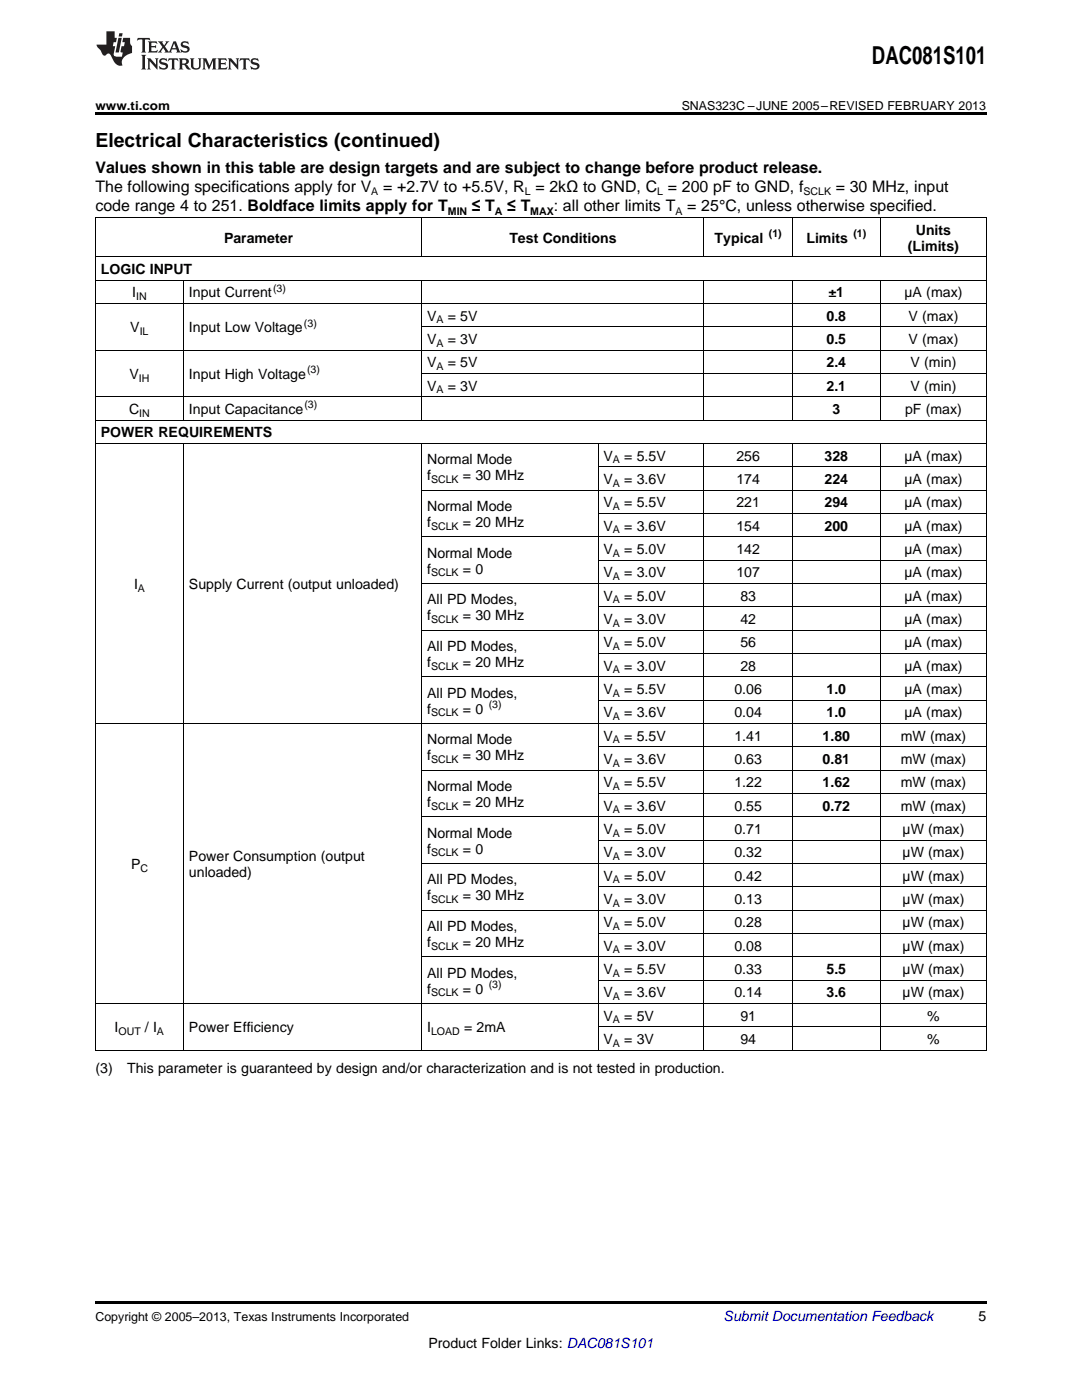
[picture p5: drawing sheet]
<svg xmlns="http://www.w3.org/2000/svg" width="216mm" height="279mm" viewBox="0 0 216 279" stroke-linecap="round" stroke-linejoin="round" font-family="sans-serif">
<defs><g id="words">
<text font-size="4.9" x="174" y="12.8">DAC081S101</text>
<text font-size="3.9" x="19" y="29.3">Electrical Characteristics (continued)</text>
<g font-size="3.2">
<text x="19" y="34.4">Values shown in this table are design targets and are subject to change before product release.</text>
<text x="19" y="38.3">The following specifications apply for V</text>
<text x="76.4" y="38.3">= +2.7V to +5.5V, R = 2kΩ to GND, C = 200 pF to GND, f</text>
<text x="166.8" y="38.3">= 30 MHz, input</text>
<text x="19" y="42.2">code range 4 to 251. Boldface limits apply for T</text>
<text x="94.2" y="42.2">≤ T</text>
<text x="101.2" y="42.2">≤ T</text>
<text x="110.5" y="42.2">: all other limits T</text>
<text x="137.1" y="42.2">= 25°C, unless otherwise specified.</text>
</g>
<g font-size="2.8">
<text x="182.7" y="46.8">Units</text>
<text x="44.7" y="48.4">Parameter</text>
<text x="101.6" y="48.4">Test Conditions</text>
<text x="142.6" y="48.4">Typical</text>
<text x="160.9" y="48.4">Limits</text>
<text x="181.2" y="50">(Limits)</text>
<text x="20.1" y="54.7">LOGIC INPUT</text>
<text x="26.4" y="59.3">I</text>
<text x="37.7" y="59.3">Input Current</text>
<text x="165.3" y="59.3">±1</text>
<text x="180.5" y="59.3">µA (max)</text>
<text x="85.2" y="64">V</text>
<text x="89.4" y="64">= 5V</text>
<text x="164.9" y="64">0.8</text>
<text x="181.3" y="64">V (max)</text>
<text x="26" y="66.3">V</text>
<text x="37.7" y="66.3">Input Low Voltage</text>
<text x="85.2" y="68.7">V</text>
<text x="89.4" y="68.7">= 3V</text>
<text x="164.9" y="68.7">0.5</text>
<text x="181.3" y="68.7">V (max)</text>
<text x="25.8" y="75.6">V</text>
<text x="37.7" y="75.6">Input High Voltage</text>
<text x="85.2" y="73.3">V</text>
<text x="85.2" y="78">V</text>
<text x="89.4" y="73.3">= 5V</text>
<text x="89.4" y="78">= 3V</text>
<text x="164.9" y="73.3">2.4</text>
<text x="164.9" y="78">2.1</text>
<text x="181.7" y="73.3">V (min)</text>
<text x="181.7" y="78">V (min)</text>
<text x="25.8" y="82.6">C</text>
<text x="37.7" y="82.6">Input Capacitance</text>
<text x="166.1" y="82.6">3</text>
<text x="180.6" y="82.6">pF (max)</text>
<text x="20.1" y="87.3">POWER REQUIREMENTS</text>
<text x="85.2" y="92.7">Normal Mode</text>
<text x="85.2" y="95.8">f</text>
<text x="92.4" y="95.8">= 30 MHz</text>
<text x="120.4" y="91.9">V</text>
<text x="124.6" y="91.9">= 5.5V</text>
<text x="146.9" y="91.9">256</text>
<text x="164.5" y="91.9">328</text>
<text x="180.5" y="91.9">µA (max)</text>
<text x="85.2" y="102">Normal Mode</text>
<text x="120.4" y="96.6">V</text>
<text x="120.4" y="101.2">V</text>
<text x="124.6" y="96.6">= 3.6V</text>
<text x="124.6" y="101.2">= 5.5V</text>
<text x="146.9" y="96.6">174</text>
<text x="146.9" y="101.2">221</text>
<text x="164.5" y="96.6">224</text>
<text x="164.5" y="101.2">294</text>
<text x="180.5" y="96.6">µA (max)</text>
<text x="180.5" y="101.2">µA (max)</text>
<text x="85.2" y="105.2">f</text>
<text x="92.4" y="105.2">= 20 MHz</text>
<text x="120.4" y="105.9">V</text>
<text x="124.6" y="105.9">= 3.6V</text>
<text x="146.9" y="105.9">154</text>
<text x="164.5" y="105.9">200</text>
<text x="180.5" y="105.9">µA (max)</text>
<text x="85.2" y="111.3">Normal Mode</text>
<text x="120.4" y="110.6">V</text>
<text x="124.6" y="110.6">= 5.0V</text>
<text x="146.9" y="110.6">142</text>
<text x="180.5" y="110.6">µA (max)</text>
<text x="26.7" y="117.5">I</text>
<text x="37.7" y="117.5">Supply Current (output unloaded)</text>
<text x="85.2" y="114.5">f</text>
<text x="92.4" y="114.5">= 0</text>
<text x="120.4" y="115.2">V</text>
<text x="120.4" y="119.9">V</text>
<text x="124.6" y="115.2">= 3.0V</text>
<text x="124.6" y="119.9">= 5.0V</text>
<text x="146.9" y="115.2">107</text>
<text x="147.7" y="119.9">83</text>
<text x="180.5" y="115.2">µA (max)</text>
<text x="180.5" y="119.9">µA (max)</text>
<text x="85.2" y="120.6">All PD Modes,</text>
<text x="85.2" y="123.8">f</text>
<text x="92.4" y="123.8">= 30 MHz</text>
<text x="120.4" y="124.5">V</text>
<text x="124.6" y="124.5">= 3.0V</text>
<text x="147.7" y="124.5">42</text>
<text x="180.5" y="124.5">µA (max)</text>
<text x="85.2" y="129.9">All PD Modes,</text>
<text x="120.4" y="129.2">V</text>
<text x="124.6" y="129.2">= 5.0V</text>
<text x="147.7" y="129.2">56</text>
<text x="180.5" y="129.2">µA (max)</text>
<text x="85.2" y="133.1">f</text>
<text x="92.4" y="133.1">= 20 MHz</text>
<text x="120.4" y="133.8">V</text>
<text x="124.6" y="133.8">= 3.0V</text>
<text x="147.7" y="133.8">28</text>
<text x="180.5" y="133.8">µA (max)</text>
<text x="85.2" y="139.2">All PD Modes,</text>
<text x="85.2" y="142.4">f</text>
<text x="92.4" y="142.4">= 0</text>
<text x="120.4" y="138.5">V</text>
<text x="120.4" y="143.2">V</text>
<text x="124.6" y="138.5">= 5.5V</text>
<text x="124.6" y="143.2">= 3.6V</text>
<text x="146.5" y="138.5">0.06</text>
<text x="146.5" y="143.2">0.04</text>
<text x="164.9" y="138.5">1.0</text>
<text x="164.9" y="143.2">1.0</text>
<text x="180.5" y="138.5">µA (max)</text>
<text x="180.5" y="143.2">µA (max)</text>
<text x="85.2" y="148.6">Normal Mode</text>
<text x="120.4" y="147.8">V</text>
<text x="124.6" y="147.8">= 5.5V</text>
<text x="146.5" y="147.8">1.41</text>
<text x="164.1" y="147.8">1.80</text>
<text x="179.7" y="147.8">mW (max)</text>
<text x="85.2" y="151.7">f</text>
<text x="92.4" y="151.7">= 30 MHz</text>
<text x="120.4" y="152.5">V</text>
<text x="124.6" y="152.5">= 3.6V</text>
<text x="146.5" y="152.5">0.63</text>
<text x="164.1" y="152.5">0.81</text>
<text x="179.7" y="152.5">mW (max)</text>
<text x="85.2" y="157.9">Normal Mode</text>
<text x="85.2" y="161">f</text>
<text x="92.4" y="161">= 20 MHz</text>
<text x="120.4" y="157.1">V</text>
<text x="120.4" y="161.8">V</text>
<text x="124.6" y="157.1">= 5.5V</text>
<text x="124.6" y="161.8">= 3.6V</text>
<text x="146.5" y="157.1">1.22</text>
<text x="146.5" y="161.8">0.55</text>
<text x="164.1" y="157.1">1.62</text>
<text x="164.1" y="161.8">0.72</text>
<text x="179.7" y="157.1">mW (max)</text>
<text x="179.7" y="161.8">mW (max)</text>
<text x="85.2" y="167.2">Normal Mode</text>
<text x="120.4" y="166.4">V</text>
<text x="124.6" y="166.4">= 5.0V</text>
<text x="146.5" y="166.4">0.71</text>
<text x="180.1" y="166.4">µW (max)</text>
<text x="26.1" y="173.4">P</text>
<text x="37.7" y="171.8">Power Consumption (output</text>
<text x="85.2" y="170.4">f</text>
<text x="92.4" y="170.4">= 0</text>
<text x="120.4" y="171.1">V</text>
<text x="124.6" y="171.1">= 3.0V</text>
<text x="146.5" y="171.1">0.32</text>
<text x="180.1" y="171.1">µW (max)</text>
<text x="37.7" y="175">unloaded)</text>
<text x="85.2" y="176.5">All PD Modes,</text>
<text x="85.2" y="179.7">f</text>
<text x="92.4" y="179.7">= 30 MHz</text>
<text x="120.4" y="175.8">V</text>
<text x="124.6" y="175.8">= 5.0V</text>
<text x="146.5" y="175.8">0.42</text>
<text x="180.1" y="175.8">µW (max)</text>
<text x="85.2" y="185.8">All PD Modes,</text>
<text x="120.4" y="180.4">V</text>
<text x="120.4" y="185.1">V</text>
<text x="124.6" y="180.4">= 3.0V</text>
<text x="124.6" y="185.1">= 5.0V</text>
<text x="146.5" y="180.4">0.13</text>
<text x="146.5" y="185.1">0.28</text>
<text x="180.1" y="180.4">µW (max)</text>
<text x="180.1" y="185.1">µW (max)</text>
<text x="85.2" y="189">f</text>
<text x="92.4" y="189">= 20 MHz</text>
<text x="120.4" y="189.7">V</text>
<text x="124.6" y="189.7">= 3.0V</text>
<text x="146.5" y="189.7">0.08</text>
<text x="180.1" y="189.7">µW (max)</text>
<text x="85.2" y="195.1">All PD Modes,</text>
<text x="120.4" y="194.4">V</text>
<text x="124.6" y="194.4">= 5.5V</text>
<text x="146.5" y="194.4">0.33</text>
<text x="164.9" y="194.4">5.5</text>
<text x="180.1" y="194.4">µW (max)</text>
<text x="85.2" y="198.3">f</text>
<text x="92.4" y="198.3">= 0</text>
<text x="120.4" y="199">V</text>
<text x="120.4" y="203.7">V</text>
<text x="124.6" y="199">= 3.6V</text>
<text x="124.6" y="203.7">= 5V</text>
<text x="146.5" y="199">0.14</text>
<text x="147.7" y="203.7">91</text>
<text x="164.9" y="199">3.6</text>
<text x="180.1" y="199">µW (max)</text>
<text x="185" y="203.7">%</text>
<text x="22.9" y="206">I</text>
<text x="28.9" y="206">/ I</text>
<text x="37.7" y="206">Power Efficiency</text>
<text x="85.2" y="206">I</text>
<text x="92.6" y="206">= 2mA</text>
<text x="120.4" y="208.4">V</text>
<text x="124.6" y="208.4">= 3V</text>
<text x="147.7" y="208.4">94</text>
<text x="185" y="208.4">%</text>
<text x="19" y="214.2">(3)</text>
<text x="25.4" y="214.2">This parameter is guaranteed by design and/or characterization and is not tested in production.</text>
<text x="195.3" y="263.6">5</text>
<text x="85.5" y="269">Product Folder Links: DAC081S101</text>
</g>
<text font-size="2.8" fill="#0000c8" x="144.4" y="263.6">Submit Documentation Feedback</text>
<g font-size="2.5">
<text x="19" y="21.9">www.ti.com</text>
<text x="136" y="21.9">SNAS323C –JUNE 2005–REVISED FEBRUARY 2013</text>
<text x="19" y="263.6">Copyright © 2005–2013, Texas Instruments Incorporated</text>
</g>
<g font-size="2.1">
<text x="74.1" y="38.9">A</text>
<text x="104.7" y="38.9">L</text>
<text x="131.1" y="38.9">L</text>
<text x="160.3" y="38.9">SCLK</text>
<text x="89.4" y="42.8">MIN</text>
<text x="98.7" y="42.8">A</text>
<text x="105.8" y="42.8">MAX</text>
<text x="134.8" y="42.8">A</text>
<text x="153.4" y="47.3">(1)</text>
<text x="170.3" y="47.3">(1)</text>
<text x="27.2" y="59.9">IN</text>
<text x="54.5" y="58.2">(3)</text>
<text x="60.6" y="65.2">(3)</text>
<text x="87.1" y="64.6">A</text>
<text x="27.9" y="66.9">IL</text>
<text x="87.1" y="69.2">A</text>
<text x="27.7" y="76.2">IH</text>
<text x="61.3" y="74.5">(3)</text>
<text x="87.1" y="73.9">A</text>
<text x="27.8" y="83.2">IN</text>
<text x="60.7" y="81.5">(3)</text>
<text x="87.1" y="78.5">A</text>
<text x="122.3" y="92.5">A</text>
<text x="86" y="96.4">SCLK</text>
<text x="122.3" y="97.2">A</text>
<text x="122.3" y="101.8">A</text>
<text x="86" y="105.7">SCLK</text>
<text x="122.3" y="106.5">A</text>
<text x="122.3" y="111.1">A</text>
<text x="27.5" y="118.1">A</text>
<text x="86" y="115">SCLK</text>
<text x="122.3" y="115.8">A</text>
<text x="86" y="124.4">SCLK</text>
<text x="122.3" y="120.4">A</text>
<text x="122.3" y="125.1">A</text>
<text x="122.3" y="129.8">A</text>
<text x="86" y="133.7">SCLK</text>
<text x="122.3" y="134.4">A</text>
<text x="86" y="143">SCLK</text>
<text x="97.5" y="141.3">(3)</text>
<text x="122.3" y="139.1">A</text>
<text x="122.3" y="143.7">A</text>
<text x="122.3" y="148.4">A</text>
<text x="86" y="152.3">SCLK</text>
<text x="122.3" y="153">A</text>
<text x="86" y="161.6">SCLK</text>
<text x="122.3" y="157.7">A</text>
<text x="122.3" y="162.3">A</text>
<text x="122.3" y="167">A</text>
<text x="28" y="174">C</text>
<text x="86" y="170.9">SCLK</text>
<text x="122.3" y="171.7">A</text>
<text x="122.3" y="176.3">A</text>
<text x="86" y="180.2">SCLK</text>
<text x="122.3" y="181">A</text>
<text x="122.3" y="185.6">A</text>
<text x="86" y="189.5">SCLK</text>
<text x="122.3" y="190.3">A</text>
<text x="97.5" y="197.2">(3)</text>
<text x="122.3" y="194.9">A</text>
<text x="86" y="198.9">SCLK</text>
<text x="122.3" y="199.6">A</text>
<text x="23.6" y="206.6">OUT</text>
<text x="31.3" y="206.6">A</text>
<text x="86" y="206.6">LOAD</text>
<text x="122.3" y="204.3">A</text>
<text x="122.3" y="208.9">A</text>
</g>
</g></defs>
<path d="M19 22.5h177.8v.5h-177.8zM19 259.7h177.8v.5h-177.8z" fill="#000"/>
<g fill="none" stroke="#000" stroke-width=".2">
<path d="M19 55.9h177.8M19 51.2h177.8M19 43.4h177.8M19.1 43.5v166.1M36.6 56v27.9M84.1 43.5v7.8M84.1 56v27.9M140.5 43.5v7.8M140.5 56v27.9M158.1 43.5v7.8M158.1 56v27.9M175.7 43.5v7.8"/>
<path d="M175.7 56v27.9M196.8 43.5v166.1M19 79.2h177.8M19 69.9h177.8M19 60.6h177.8M84.2 74.5h112.6M84.2 65.2h112.6M19 88.5h177.8M19 83.8h177.8M36.6 88.5v121.1M84.1 88.5v121.1M84.2 97.8h112.6"/>
<path d="M119.3 88.5v121.1M119.4 93.2h77.4M140.5 88.5v121.1M158.1 88.5v121.1M175.7 88.5v121.1M84.2 116.4h112.6M84.2 107.1h112.6M119.4 111.8h77.4M119.4 102.5h77.4M84.2 135.1h112.6M84.2 125.7h112.6M119.4 139.7h77.4"/>
<path d="M119.4 130.4h77.4M119.4 121.1h77.4M19 144.4h177.8M84.2 153.7h112.6M119.4 158.3h77.4M119.4 149h77.4M84.2 172.3h112.6M84.2 163h112.6M119.4 177h77.4M119.4 167.7h77.4M84.2 190.9h112.6M84.2 181.6h112.6"/>
<path d="M119.4 195.6h77.4M119.4 186.3h77.4M19 209.6h177.8M19 200.3h177.8M119.4 204.9h77.4"/>
</g>
<g fill="#231f20">
<path d="M27.5 7.6l-.1 .5 .4-.2h.6v.1v2.1l-.2 .4h1l-.3-.4v-2.1l.1-.1h.5l.5 .2-.2-.5zM29.5 8.3l.2 .3v1.5l-.2 .4h1.8l.2-.6a1.04 1.04 0 0 1-1.3 .2v-.7h.6l.3 .2v-.6l-.3 .2h-.6v-.6l.8-.1 .4 .3-.2-.5zM31.5 8.3l.9 1.1-.9 1.1h.8l-.2-.2 .5-.7 .4 .7-.2 .2h1.5l-.1-.2 .1-.4h.9l.1 .4-.2 .2h1l-.3-.3-.7-1.9h-.5l-.9 2-.8-1 .9-1h-.8l.1 .3-.3 .5-.4-.6 .2-.2zM34.7 8.6l.4 1h-.7zM36.3 8.4a.63 .63 0 0 0-.2 .7 .63 .63 0 0 0 .6 .4l.6 .2 .1 .2a.75 .75 0 0 1-.7 .4 .75 .75 0 0 1-.6-.5l.1 .7 .1-.1a1.11 1.11 0 0 0 1.5-.6 1.13 1.13 0 0 0-1.2-.8l-.1-.4a1.04 1.04 0 0 1 1.2 .2l-.2-.5-.1 .1-.5-.2zM28.2 10.9l.2 .4v2.2l-.2 .4h1l-.3-.4v-2.2l.3-.4zM29.3 11.6l.3 .4v1.5l-.3 .4h.8l-.2-.4v-1.3l1.5 1.7v-1.9l.2-.4h-.7l.2 .4v.9l-1.1-1.3zM32 11.8a.62 .62 0 0 0-.2 .7 .62 .62 0 0 0 .6 .4l.6 .1 .1 .3a.76 .76 0 0 1-.7 .3 .76 .76 0 0 1-.6-.4l.1 .7 .1-.1a1.11 1.11 0 0 0 1.5-.6 1.13 1.13 0 0 0-1.2-.8l-.1-.4a1.04 1.04 0 0 1 1.2 .2l-.2-.6-.1 .1-.5-.1zM33.7 11.6l-.2 .6a.61 .61 0 0 1 .8-.3v1.6l-.2 .4h.9l-.2-.4v-1.6a.63 .63 0 0 1 .8 .3l-.2-.6zM35.6 11.6l.3 .4v1.5l-.3 .4h1l-.2-.2v-.8l.5 .2a.76 .76 0 0 0 1.2 .7l-1-1a.58 .58 0 0 0 .6-.5 .58 .58 0 0 0-.5-.6zM36.4 11.9h.1a.45 .45 0 0 1 .5 .1 .45 .45 0 0 1 .1 .5l-.7 .2zM37.9 11.6l.2 .2a2.17 2.17 0 0 0 .3 1.9 .99 .99 0 0 0 1.6-.6v-1.1l.2-.4h-.7l.2 .2a1.92 1.92 0 0 1-.2 1.8 .6 .6 0 0 1-.9-.5v-1.1l.2-.4zM40.4 11.6l.2 .4v1.5l-.2 .4h.7l-.2-.4v-1.4l.8 1.8 .8-1.8v1.4l-.2 .4h.9l-.2-.4v-1.5l.2-.4h-.8l-.6 1.5-.6-1.5zM43.4 11.6l.2 .4v1.5l-.2 .4h1.8l.2-.6a1.04 1.04 0 0 1-1.3 .1v-.6h.5l.4 .2v-.6l-.4 .2h-.5v-.7h.8l.3 .3-.1-.6zM45.5 11.6l.2 .4v1.5l-.2 .4h.7l-.2-.4v-1.3l1.5 1.7v-1.9l.2-.4h-.7l.2 .4v.9l-1.1-1.3zM47.9 11.6l-.1 .6a.61 .61 0 0 1 .8-.3v1.6l-.3 .4h1l-.3-.4 .1-1.6a.63 .63 0 0 1 .7 .3l-.1-.6zM50.2 11.8a.62 .62 0 0 0-.2 .7 .62 .62 0 0 0 .6 .4l.6 .1 .2 .3a.76 .76 0 0 1-.8 .3 .76 .76 0 0 1-.6-.4l.1 .7 .2-.1a1.11 1.11 0 0 0 1.5-.6 1.13 1.13 0 0 0-1.3-.8l-.1-.4a1.04 1.04 0 0 1 1.2 .2l-.1-.6-.2 .1-.5-.1z"/>
<path d="M21.2 6.3v2.6h-1.9l.1 .4 .7 .9a.91 .91 0 0 0 1 .8 .56 .56 0 0 1 .5-.3 .56 .56 0 0 1 .5 .3l.4 .8a1.53 1.53 0 0 0 1.9 1.2 1.54 1.54 0 0 1 1-2.1l.9-.3v-1.4a1.52 1.52 0 0 1-.3-1.6h-1.4l-.2 .8h.5l-.2 .8h-.4l-.2 1v.2l.4 .1-.2 .8a1.93 1.93 0 0 1-1.6-.3l.3-1.8h-.5l.2-.8h.4l.2-.8h-.4v-1.3zM23.6 7.6l-.6 2.9h.7l.6-2.9zM23.8 6.6l-.1 .7h.6l.2-.7z"/>
</g>
<use href="#words"/>
</svg>
